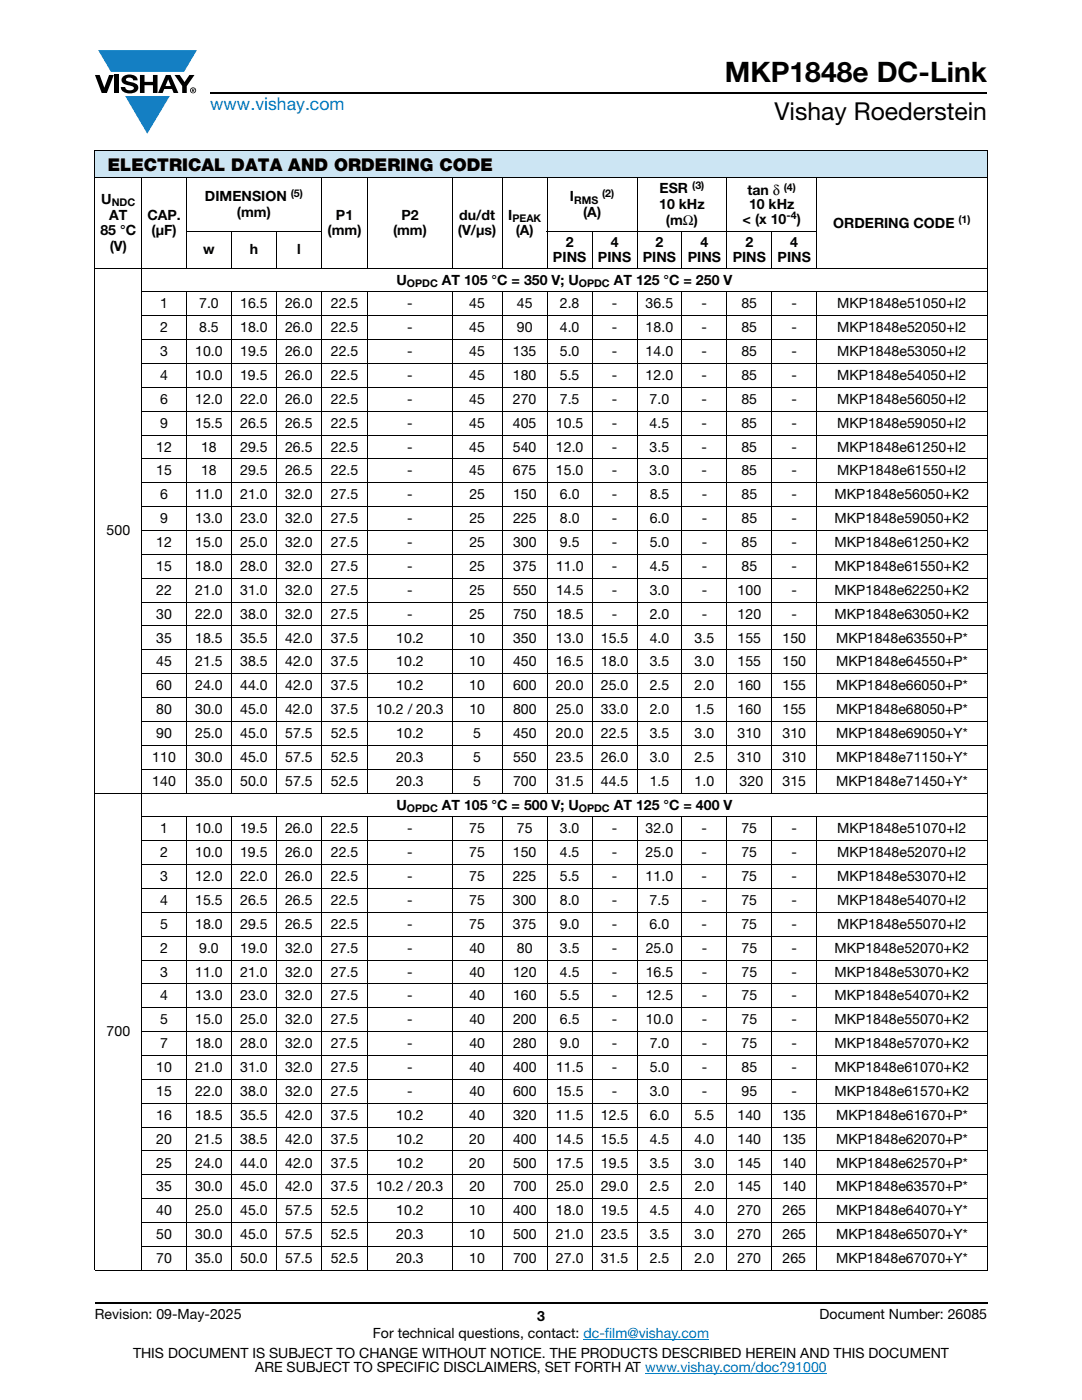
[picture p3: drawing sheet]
<svg xmlns="http://www.w3.org/2000/svg" width="216mm" height="279mm" viewBox="0 0 216 279" stroke-linecap="round" stroke-linejoin="round" font-family="sans-serif">
<defs><g id="words">
<text font-size="5.6" x="144.6" y="16.4">MKP1848e DC-Link</text>
<text font-size="4.9" x="154.5" y="24">Vishay Roederstein</text>
<text font-size="3.5" fill="#007ec4" x="42" y="21.9">www.vishay.com</text>
<text font-size="3.5" x="21.5" y="34.1">ELECTRICAL DATA AND ORDERING CODE</text>
<g font-size="2.8">
<text x="20.2" y="40.6">U</text>
<text x="40.9" y="40.2">DIMENSION</text>
<text x="113.7" y="40.2">I</text>
<text x="131.5" y="41.8">10 kHz</text>
<text x="131.6" y="38.6">ESR</text>
<text x="149.2" y="39">tan δ</text>
<text x="149.5" y="41.8">10 kHz</text>
<text x="20" y="47">85 °C</text>
<text x="21.8" y="43.8">AT</text>
<text x="29.4" y="43.8">CAP.</text>
<text x="30.2" y="47">(μF)</text>
<text x="47.3" y="43.4">(mm)</text>
<text x="65.4" y="47">(mm)</text>
<text x="67" y="43.8">P1</text>
<text x="78.4" y="47">(mm)</text>
<text x="80.1" y="43.8">P2</text>
<text x="91.4" y="46.8">(V/μs)</text>
<text x="91.6" y="44">du/dt</text>
<text x="101.4" y="43.8">I</text>
<text x="102.9" y="47">(A)</text>
<text x="116.4" y="43.4">(A)</text>
<text x="132.9" y="45">(mΩ)</text>
<text x="148.2" y="44.6">&lt; (x 10</text>
<text x="159" y="44.6">)</text>
<text x="166.2" y="45.4">ORDERING CODE</text>
<text x="21.9" y="50.2">(V)</text>
<text x="40.6" y="50.8">w</text>
<text x="49.8" y="50.8">h</text>
<text x="59.3" y="50.8">l</text>
<text x="110.3" y="52.2">PINS</text>
<text x="112.9" y="49.4">2</text>
<text x="119.3" y="52.2">PINS</text>
<text x="121.9" y="49.4">4</text>
<text x="128.3" y="52.2">PINS</text>
<text x="130.8" y="49.4">2</text>
<text x="137.2" y="52.2">PINS</text>
<text x="139.8" y="49.4">4</text>
<text x="146.2" y="52.2">PINS</text>
<text x="148.7" y="49.4">2</text>
<text x="155.2" y="52.2">PINS</text>
<text x="157.7" y="49.4">4</text>
<text x="79.1" y="56.8">U</text>
<text x="88.2" y="56.8">AT 105 °C = 350 V; U</text>
<text x="122.5" y="56.8">AT 125 °C = 250 V</text>
<text x="32" y="61.6">1</text>
<text x="39.8" y="61.6">7.0</text>
<text x="47.9" y="61.6">16.5</text>
<text x="56.9" y="61.6">26.0</text>
<text x="66" y="61.6">22.5</text>
<text x="81.3" y="61.6">-</text>
<text x="93.6" y="61.6">45</text>
<text x="103.1" y="61.6">45</text>
<text x="111.7" y="61.6">2.8</text>
<text x="122.1" y="61.6">-</text>
<text x="128.8" y="61.6">36.5</text>
<text x="140" y="61.6">-</text>
<text x="147.9" y="61.6">85</text>
<text x="157.9" y="61.6">-</text>
<text x="167.1" y="61.6">MKP1848e51050+I2</text>
<text x="32" y="66.3">2</text>
<text x="32" y="71.1">3</text>
<text x="39" y="71.1">10.0</text>
<text x="39.8" y="66.3">8.5</text>
<text x="47.9" y="71.1">19.5</text>
<text x="47.9" y="66.3">18.0</text>
<text x="56.9" y="71.1">26.0</text>
<text x="56.9" y="66.3">26.0</text>
<text x="66" y="71.1">22.5</text>
<text x="66" y="66.3">22.5</text>
<text x="81.3" y="71.1">-</text>
<text x="81.3" y="66.3">-</text>
<text x="93.6" y="71.1">45</text>
<text x="93.6" y="66.3">45</text>
<text x="102.4" y="71.1">135</text>
<text x="103.1" y="66.3">90</text>
<text x="111.7" y="71.1">5.0</text>
<text x="111.7" y="66.3">4.0</text>
<text x="122.1" y="71.1">-</text>
<text x="122.1" y="66.3">-</text>
<text x="128.8" y="71.1">14.0</text>
<text x="128.8" y="66.3">18.0</text>
<text x="140" y="71.1">-</text>
<text x="140" y="66.3">-</text>
<text x="147.9" y="71.1">85</text>
<text x="147.9" y="66.3">85</text>
<text x="157.9" y="71.1">-</text>
<text x="157.9" y="66.3">-</text>
<text x="167.1" y="71.1">MKP1848e53050+I2</text>
<text x="167.1" y="66.3">MKP1848e52050+I2</text>
<text x="32" y="75.8">4</text>
<text x="39" y="75.8">10.0</text>
<text x="47.9" y="75.8">19.5</text>
<text x="56.9" y="75.8">26.0</text>
<text x="66" y="75.8">22.5</text>
<text x="81.3" y="75.8">-</text>
<text x="93.6" y="75.8">45</text>
<text x="102.4" y="75.8">180</text>
<text x="111.7" y="75.8">5.5</text>
<text x="122.1" y="75.8">-</text>
<text x="128.8" y="75.8">12.0</text>
<text x="140" y="75.8">-</text>
<text x="147.9" y="75.8">85</text>
<text x="157.9" y="75.8">-</text>
<text x="167.1" y="75.8">MKP1848e54050+I2</text>
<text x="32" y="80.6">6</text>
<text x="39" y="80.6">12.0</text>
<text x="47.9" y="80.6">22.0</text>
<text x="56.9" y="80.6">26.0</text>
<text x="66" y="80.6">22.5</text>
<text x="81.3" y="80.6">-</text>
<text x="93.6" y="80.6">45</text>
<text x="102.4" y="80.6">270</text>
<text x="111.7" y="80.6">7.5</text>
<text x="122.1" y="80.6">-</text>
<text x="129.6" y="80.6">7.0</text>
<text x="140" y="80.6">-</text>
<text x="147.9" y="80.6">85</text>
<text x="157.9" y="80.6">-</text>
<text x="167.1" y="80.6">MKP1848e56050+I2</text>
<text x="32" y="85.4">9</text>
<text x="39" y="85.4">15.5</text>
<text x="47.9" y="85.4">26.5</text>
<text x="56.9" y="85.4">26.5</text>
<text x="66" y="85.4">22.5</text>
<text x="81.3" y="85.4">-</text>
<text x="93.6" y="85.4">45</text>
<text x="102.4" y="85.4">405</text>
<text x="110.9" y="85.4">10.5</text>
<text x="122.1" y="85.4">-</text>
<text x="129.6" y="85.4">4.5</text>
<text x="140" y="85.4">-</text>
<text x="147.9" y="85.4">85</text>
<text x="157.9" y="85.4">-</text>
<text x="167.1" y="85.4">MKP1848e59050+I2</text>
<text x="31.2" y="90.1">12</text>
<text x="31.2" y="94.9">15</text>
<text x="40.1" y="90.1">18</text>
<text x="40.1" y="94.9">18</text>
<text x="47.9" y="90.1">29.5</text>
<text x="47.9" y="94.9">29.5</text>
<text x="56.9" y="90.1">26.5</text>
<text x="56.9" y="94.9">26.5</text>
<text x="66" y="90.1">22.5</text>
<text x="66" y="94.9">22.5</text>
<text x="81.3" y="90.1">-</text>
<text x="81.3" y="94.9">-</text>
<text x="93.6" y="90.1">45</text>
<text x="93.6" y="94.9">45</text>
<text x="102.4" y="90.1">540</text>
<text x="102.4" y="94.9">675</text>
<text x="110.9" y="90.1">12.0</text>
<text x="110.9" y="94.9">15.0</text>
<text x="122.1" y="90.1">-</text>
<text x="122.1" y="94.9">-</text>
<text x="129.6" y="90.1">3.5</text>
<text x="129.6" y="94.9">3.0</text>
<text x="140" y="90.1">-</text>
<text x="140" y="94.9">-</text>
<text x="147.9" y="90.1">85</text>
<text x="147.9" y="94.9">85</text>
<text x="157.9" y="90.1">-</text>
<text x="157.9" y="94.9">-</text>
<text x="167.1" y="90.1">MKP1848e61250+I2</text>
<text x="167.1" y="94.9">MKP1848e61550+I2</text>
<text x="32" y="99.7">6</text>
<text x="39" y="99.7">11.0</text>
<text x="47.9" y="99.7">21.0</text>
<text x="56.9" y="99.7">32.0</text>
<text x="66" y="99.7">27.5</text>
<text x="81.3" y="99.7">-</text>
<text x="93.7" y="99.7">25</text>
<text x="102.4" y="99.7">150</text>
<text x="111.7" y="99.7">6.0</text>
<text x="122.1" y="99.7">-</text>
<text x="129.6" y="99.7">8.5</text>
<text x="140" y="99.7">-</text>
<text x="148" y="99.7">85</text>
<text x="158" y="99.7">-</text>
<text x="166.5" y="99.7">MKP1848e56050+K2</text>
<text x="21.3" y="106.8">500</text>
<text x="32" y="104.4">9</text>
<text x="39" y="104.4">13.0</text>
<text x="47.9" y="104.4">23.0</text>
<text x="56.9" y="104.4">32.0</text>
<text x="66" y="104.4">27.5</text>
<text x="81.3" y="104.4">-</text>
<text x="93.7" y="104.4">25</text>
<text x="102.4" y="104.4">225</text>
<text x="111.7" y="104.4">8.0</text>
<text x="122.1" y="104.4">-</text>
<text x="129.6" y="104.4">6.0</text>
<text x="140" y="104.4">-</text>
<text x="148" y="104.4">85</text>
<text x="158" y="104.4">-</text>
<text x="166.5" y="104.4">MKP1848e59050+K2</text>
<text x="31.2" y="109.2">12</text>
<text x="31.2" y="113.9">15</text>
<text x="39" y="109.2">15.0</text>
<text x="39" y="113.9">18.0</text>
<text x="47.9" y="109.2">25.0</text>
<text x="47.9" y="113.9">28.0</text>
<text x="56.9" y="109.2">32.0</text>
<text x="56.9" y="113.9">32.0</text>
<text x="66" y="109.2">27.5</text>
<text x="66" y="113.9">27.5</text>
<text x="81.3" y="109.2">-</text>
<text x="81.3" y="113.9">-</text>
<text x="93.7" y="109.2">25</text>
<text x="93.7" y="113.9">25</text>
<text x="102.4" y="109.2">300</text>
<text x="102.4" y="113.9">375</text>
<text x="110.9" y="113.9">11.0</text>
<text x="111.7" y="109.2">9.5</text>
<text x="122.1" y="113.9">-</text>
<text x="122.1" y="109.2">-</text>
<text x="129.6" y="113.9">4.5</text>
<text x="129.6" y="109.2">5.0</text>
<text x="140" y="109.2">-</text>
<text x="140" y="113.9">-</text>
<text x="148" y="109.2">85</text>
<text x="148" y="113.9">85</text>
<text x="158" y="109.2">-</text>
<text x="158" y="113.9">-</text>
<text x="166.5" y="109.2">MKP1848e61250+K2</text>
<text x="166.5" y="113.9">MKP1848e61550+K2</text>
<text x="31.2" y="118.7">22</text>
<text x="39" y="118.7">21.0</text>
<text x="47.9" y="118.7">31.0</text>
<text x="56.9" y="118.7">32.0</text>
<text x="66" y="118.7">27.5</text>
<text x="81.3" y="118.7">-</text>
<text x="93.7" y="118.7">25</text>
<text x="102.4" y="118.7">550</text>
<text x="110.9" y="118.7">14.5</text>
<text x="122.1" y="118.7">-</text>
<text x="129.6" y="118.7">3.0</text>
<text x="140" y="118.7">-</text>
<text x="147.2" y="118.7">100</text>
<text x="158" y="118.7">-</text>
<text x="166.5" y="118.7">MKP1848e62250+K2</text>
<text x="31.2" y="123.5">30</text>
<text x="39" y="123.5">22.0</text>
<text x="47.9" y="123.5">38.0</text>
<text x="56.9" y="123.5">32.0</text>
<text x="66" y="123.5">27.5</text>
<text x="81.3" y="123.5">-</text>
<text x="93.7" y="123.5">25</text>
<text x="102.4" y="123.5">750</text>
<text x="110.9" y="123.5">18.5</text>
<text x="122.1" y="123.5">-</text>
<text x="129.6" y="123.5">2.0</text>
<text x="140" y="123.5">-</text>
<text x="147.2" y="123.5">120</text>
<text x="158" y="123.5">-</text>
<text x="166.5" y="123.5">MKP1848e63050+K2</text>
<text x="31.2" y="128.2">35</text>
<text x="39" y="128.2">18.5</text>
<text x="47.9" y="128.2">35.5</text>
<text x="56.9" y="128.2">42.0</text>
<text x="66" y="128.2">37.5</text>
<text x="79.1" y="128.2">10.2</text>
<text x="93.6" y="128.2">10</text>
<text x="102.4" y="128.2">350</text>
<text x="110.9" y="128.2">13.0</text>
<text x="119.9" y="128.2">15.5</text>
<text x="129.6" y="128.2">4.0</text>
<text x="138.6" y="128.2">3.5</text>
<text x="147.2" y="128.2">155</text>
<text x="156.1" y="128.2">150</text>
<text x="166.8" y="128.2">MKP1848e63550+P*</text>
<text x="31.2" y="133">45</text>
<text x="31.2" y="137.8">60</text>
<text x="39" y="133">21.5</text>
<text x="39" y="137.8">24.0</text>
<text x="47.9" y="133">38.5</text>
<text x="47.9" y="137.8">44.0</text>
<text x="56.9" y="133">42.0</text>
<text x="56.9" y="137.8">42.0</text>
<text x="66" y="133">37.5</text>
<text x="66" y="137.8">37.5</text>
<text x="79.1" y="133">10.2</text>
<text x="79.1" y="137.8">10.2</text>
<text x="93.6" y="133">10</text>
<text x="93.6" y="137.8">10</text>
<text x="102.4" y="133">450</text>
<text x="102.4" y="137.8">600</text>
<text x="110.9" y="133">16.5</text>
<text x="110.9" y="137.8">20.0</text>
<text x="119.9" y="133">18.0</text>
<text x="119.9" y="137.8">25.0</text>
<text x="129.6" y="133">3.5</text>
<text x="129.6" y="137.8">2.5</text>
<text x="138.6" y="133">3.0</text>
<text x="138.6" y="137.8">2.0</text>
<text x="147.2" y="133">155</text>
<text x="147.2" y="137.8">160</text>
<text x="156.1" y="133">150</text>
<text x="156.1" y="137.8">155</text>
<text x="166.8" y="133">MKP1848e64550+P*</text>
<text x="166.8" y="137.8">MKP1848e66050+P*</text>
<text x="31.2" y="142.5">80</text>
<text x="39" y="142.5">30.0</text>
<text x="47.9" y="142.5">45.0</text>
<text x="56.9" y="142.5">42.0</text>
<text x="66" y="142.5">37.5</text>
<text x="75.1" y="142.5">10.2 / 20.3</text>
<text x="93.7" y="142.5">10</text>
<text x="102.4" y="142.5">800</text>
<text x="110.9" y="142.5">25.0</text>
<text x="119.9" y="142.5">33.0</text>
<text x="129.6" y="142.5">2.0</text>
<text x="138.6" y="142.5">1.5</text>
<text x="147.2" y="142.5">160</text>
<text x="156.1" y="142.5">155</text>
<text x="166.8" y="142.5">MKP1848e68050+P*</text>
<text x="31.2" y="147.3">90</text>
<text x="39" y="147.3">25.0</text>
<text x="47.9" y="147.3">45.0</text>
<text x="56.9" y="147.3">57.5</text>
<text x="66" y="147.3">52.5</text>
<text x="79.1" y="147.3">10.2</text>
<text x="94.4" y="147.3">5</text>
<text x="102.4" y="147.3">450</text>
<text x="110.9" y="147.3">20.0</text>
<text x="119.9" y="147.3">22.5</text>
<text x="129.6" y="147.3">3.5</text>
<text x="138.6" y="147.3">3.0</text>
<text x="147.2" y="147.3">310</text>
<text x="156.1" y="147.3">310</text>
<text x="166.8" y="147.3">MKP1848e69050+Y*</text>
<text x="30.4" y="152">110</text>
<text x="39" y="152">30.0</text>
<text x="47.9" y="152">45.0</text>
<text x="56.9" y="152">57.5</text>
<text x="66" y="152">52.5</text>
<text x="79.1" y="152">20.3</text>
<text x="94.4" y="152">5</text>
<text x="102.4" y="152">550</text>
<text x="110.9" y="152">23.5</text>
<text x="119.9" y="152">26.0</text>
<text x="129.6" y="152">3.0</text>
<text x="138.6" y="152">2.5</text>
<text x="147.2" y="152">310</text>
<text x="156.1" y="152">310</text>
<text x="166.8" y="152">MKP1848e71150+Y*</text>
<text x="30.4" y="156.8">140</text>
<text x="39" y="156.8">35.0</text>
<text x="47.9" y="156.8">50.0</text>
<text x="56.9" y="156.8">57.5</text>
<text x="66" y="156.8">52.5</text>
<text x="79.1" y="156.8">20.3</text>
<text x="79.1" y="161.6">U</text>
<text x="88.2" y="161.6">AT 105 °C = 500 V; U</text>
<text x="94.4" y="156.8">5</text>
<text x="102.4" y="156.8">700</text>
<text x="110.9" y="156.8">31.5</text>
<text x="119.9" y="156.8">44.5</text>
<text x="122.5" y="161.6">AT 125 °C = 400 V</text>
<text x="129.6" y="156.8">1.5</text>
<text x="138.6" y="156.8">1.0</text>
<text x="147.6" y="156.8">320</text>
<text x="156.1" y="156.8">315</text>
<text x="166.8" y="156.8">MKP1848e71450+Y*</text>
<text x="32" y="166.3">1</text>
<text x="39" y="166.3">10.0</text>
<text x="47.9" y="166.3">19.5</text>
<text x="56.9" y="166.3">26.0</text>
<text x="66" y="166.3">22.5</text>
<text x="81.3" y="166.3">-</text>
<text x="93.6" y="166.3">75</text>
<text x="103.1" y="166.3">75</text>
<text x="111.7" y="166.3">3.0</text>
<text x="122.1" y="166.3">-</text>
<text x="128.8" y="166.3">32.0</text>
<text x="140" y="166.3">-</text>
<text x="147.9" y="166.3">75</text>
<text x="157.9" y="166.3">-</text>
<text x="167.1" y="166.3">MKP1848e51070+I2</text>
<text x="32" y="171.1">2</text>
<text x="39" y="171.1">10.0</text>
<text x="47.9" y="171.1">19.5</text>
<text x="56.9" y="171.1">26.0</text>
<text x="66" y="171.1">22.5</text>
<text x="81.3" y="171.1">-</text>
<text x="93.6" y="171.1">75</text>
<text x="102.4" y="171.1">150</text>
<text x="111.7" y="171.1">4.5</text>
<text x="122.1" y="171.1">-</text>
<text x="128.8" y="171.1">25.0</text>
<text x="140" y="171.1">-</text>
<text x="147.9" y="171.1">75</text>
<text x="157.9" y="171.1">-</text>
<text x="167.1" y="171.1">MKP1848e52070+I2</text>
<text x="32" y="175.9">3</text>
<text x="39" y="175.9">12.0</text>
<text x="47.9" y="175.9">22.0</text>
<text x="56.9" y="175.9">26.0</text>
<text x="66" y="175.9">22.5</text>
<text x="81.3" y="175.9">-</text>
<text x="93.6" y="175.9">75</text>
<text x="102.4" y="175.9">225</text>
<text x="111.7" y="175.9">5.5</text>
<text x="122.1" y="175.9">-</text>
<text x="128.8" y="175.9">11.0</text>
<text x="140" y="175.9">-</text>
<text x="147.9" y="175.9">75</text>
<text x="157.9" y="175.9">-</text>
<text x="167.1" y="175.9">MKP1848e53070+I2</text>
<text x="32" y="180.6">4</text>
<text x="32" y="185.4">5</text>
<text x="39" y="180.6">15.5</text>
<text x="39" y="185.4">18.0</text>
<text x="47.9" y="180.6">26.5</text>
<text x="47.9" y="185.4">29.5</text>
<text x="56.9" y="180.6">26.5</text>
<text x="56.9" y="185.4">26.5</text>
<text x="66" y="180.6">22.5</text>
<text x="66" y="185.4">22.5</text>
<text x="81.3" y="180.6">-</text>
<text x="81.3" y="185.4">-</text>
<text x="93.6" y="180.6">75</text>
<text x="93.6" y="185.4">75</text>
<text x="102.4" y="180.6">300</text>
<text x="102.4" y="185.4">375</text>
<text x="111.7" y="180.6">8.0</text>
<text x="111.7" y="185.4">9.0</text>
<text x="122.1" y="180.6">-</text>
<text x="122.1" y="185.4">-</text>
<text x="129.6" y="180.6">7.5</text>
<text x="129.6" y="185.4">6.0</text>
<text x="140" y="180.6">-</text>
<text x="140" y="185.4">-</text>
<text x="147.9" y="180.6">75</text>
<text x="147.9" y="185.4">75</text>
<text x="157.9" y="180.6">-</text>
<text x="157.9" y="185.4">-</text>
<text x="167.1" y="180.6">MKP1848e54070+I2</text>
<text x="167.1" y="185.4">MKP1848e55070+I2</text>
<text x="32" y="190.1">2</text>
<text x="39.8" y="190.1">9.0</text>
<text x="47.9" y="190.1">19.0</text>
<text x="56.9" y="190.1">32.0</text>
<text x="66" y="190.1">27.5</text>
<text x="81.3" y="190.1">-</text>
<text x="93.7" y="190.1">40</text>
<text x="103.2" y="190.1">80</text>
<text x="111.7" y="190.1">3.5</text>
<text x="122.1" y="190.1">-</text>
<text x="128.9" y="190.1">25.0</text>
<text x="140" y="190.1">-</text>
<text x="148" y="190.1">75</text>
<text x="158" y="190.1">-</text>
<text x="166.5" y="190.1">MKP1848e52070+K2</text>
<text x="32" y="194.9">3</text>
<text x="39" y="194.9">11.0</text>
<text x="47.9" y="194.9">21.0</text>
<text x="56.9" y="194.9">32.0</text>
<text x="66" y="194.9">27.5</text>
<text x="81.3" y="194.9">-</text>
<text x="93.7" y="194.9">40</text>
<text x="102.4" y="194.9">120</text>
<text x="111.7" y="194.9">4.5</text>
<text x="122.1" y="194.9">-</text>
<text x="128.9" y="194.9">16.5</text>
<text x="140" y="194.9">-</text>
<text x="148" y="194.9">75</text>
<text x="158" y="194.9">-</text>
<text x="166.5" y="194.9">MKP1848e53070+K2</text>
<text x="32" y="199.7">4</text>
<text x="39" y="199.7">13.0</text>
<text x="47.9" y="199.7">23.0</text>
<text x="56.9" y="199.7">32.0</text>
<text x="66" y="199.7">27.5</text>
<text x="81.3" y="199.7">-</text>
<text x="93.7" y="199.7">40</text>
<text x="102.4" y="199.7">160</text>
<text x="111.7" y="199.7">5.5</text>
<text x="122.1" y="199.7">-</text>
<text x="128.9" y="199.7">12.5</text>
<text x="140" y="199.7">-</text>
<text x="148" y="199.7">75</text>
<text x="158" y="199.7">-</text>
<text x="166.5" y="199.7">MKP1848e54070+K2</text>
<text x="21.3" y="206.8">700</text>
<text x="32" y="204.4">5</text>
<text x="32" y="209.2">7</text>
<text x="39" y="204.4">15.0</text>
<text x="39" y="209.2">18.0</text>
<text x="47.9" y="204.4">25.0</text>
<text x="47.9" y="209.2">28.0</text>
<text x="56.9" y="204.4">32.0</text>
<text x="56.9" y="209.2">32.0</text>
<text x="66" y="204.4">27.5</text>
<text x="66" y="209.2">27.5</text>
<text x="81.3" y="204.4">-</text>
<text x="81.3" y="209.2">-</text>
<text x="93.7" y="204.4">40</text>
<text x="93.7" y="209.2">40</text>
<text x="102.4" y="204.4">200</text>
<text x="102.4" y="209.2">280</text>
<text x="111.7" y="204.4">6.5</text>
<text x="111.7" y="209.2">9.0</text>
<text x="122.1" y="204.4">-</text>
<text x="122.1" y="209.2">-</text>
<text x="128.9" y="204.4">10.0</text>
<text x="129.6" y="209.2">7.0</text>
<text x="140" y="209.2">-</text>
<text x="140" y="204.4">-</text>
<text x="148" y="209.2">75</text>
<text x="148" y="204.4">75</text>
<text x="158" y="209.2">-</text>
<text x="158" y="204.4">-</text>
<text x="166.5" y="209.2">MKP1848e57070+K2</text>
<text x="166.5" y="204.4">MKP1848e55070+K2</text>
<text x="31.2" y="214">10</text>
<text x="39" y="214">21.0</text>
<text x="47.9" y="214">31.0</text>
<text x="56.9" y="214">32.0</text>
<text x="66" y="214">27.5</text>
<text x="81.3" y="214">-</text>
<text x="93.7" y="214">40</text>
<text x="102.4" y="214">400</text>
<text x="110.9" y="214">11.5</text>
<text x="122.1" y="214">-</text>
<text x="129.6" y="214">5.0</text>
<text x="140" y="214">-</text>
<text x="148" y="214">85</text>
<text x="158" y="214">-</text>
<text x="166.5" y="214">MKP1848e61070+K2</text>
<text x="31.2" y="218.7">15</text>
<text x="39" y="218.7">22.0</text>
<text x="47.9" y="218.7">38.0</text>
<text x="56.9" y="218.7">32.0</text>
<text x="66" y="218.7">27.5</text>
<text x="81.3" y="218.7">-</text>
<text x="93.7" y="218.7">40</text>
<text x="102.4" y="218.7">600</text>
<text x="110.9" y="218.7">15.5</text>
<text x="122.1" y="218.7">-</text>
<text x="129.6" y="218.7">3.0</text>
<text x="140" y="218.7">-</text>
<text x="148" y="218.7">95</text>
<text x="158" y="218.7">-</text>
<text x="166.5" y="218.7">MKP1848e61570+K2</text>
<text x="31.2" y="223.5">16</text>
<text x="39" y="223.5">18.5</text>
<text x="47.9" y="223.5">35.5</text>
<text x="56.9" y="223.5">42.0</text>
<text x="66" y="223.5">37.5</text>
<text x="79.1" y="223.5">10.2</text>
<text x="93.6" y="223.5">40</text>
<text x="102.4" y="223.5">320</text>
<text x="110.9" y="223.5">11.5</text>
<text x="119.9" y="223.5">12.5</text>
<text x="129.6" y="223.5">6.0</text>
<text x="138.6" y="223.5">5.5</text>
<text x="147.2" y="223.5">140</text>
<text x="156.1" y="223.5">135</text>
<text x="166.8" y="223.5">MKP1848e61670+P*</text>
<text x="31.2" y="228.2">20</text>
<text x="31.2" y="233">25</text>
<text x="39" y="228.2">21.5</text>
<text x="39" y="233">24.0</text>
<text x="47.9" y="228.2">38.5</text>
<text x="47.9" y="233">44.0</text>
<text x="56.9" y="228.2">42.0</text>
<text x="56.9" y="233">42.0</text>
<text x="66" y="228.2">37.5</text>
<text x="66" y="233">37.5</text>
<text x="79.1" y="228.2">10.2</text>
<text x="79.1" y="233">10.2</text>
<text x="93.6" y="228.2">20</text>
<text x="93.6" y="233">20</text>
<text x="102.4" y="228.2">400</text>
<text x="102.4" y="233">500</text>
<text x="110.9" y="228.2">14.5</text>
<text x="110.9" y="233">17.5</text>
<text x="119.9" y="228.2">15.5</text>
<text x="119.9" y="233">19.5</text>
<text x="129.6" y="228.2">4.5</text>
<text x="129.6" y="233">3.5</text>
<text x="138.6" y="228.2">4.0</text>
<text x="138.6" y="233">3.0</text>
<text x="147.2" y="228.2">140</text>
<text x="147.2" y="233">145</text>
<text x="156.1" y="228.2">135</text>
<text x="156.1" y="233">140</text>
<text x="166.8" y="228.2">MKP1848e62070+P*</text>
<text x="166.8" y="233">MKP1848e62570+P*</text>
<text x="31.2" y="237.8">35</text>
<text x="39" y="237.8">30.0</text>
<text x="47.9" y="237.8">45.0</text>
<text x="56.9" y="237.8">42.0</text>
<text x="66" y="237.8">37.5</text>
<text x="75.1" y="237.8">10.2 / 20.3</text>
<text x="93.7" y="237.8">20</text>
<text x="102.4" y="237.8">700</text>
<text x="110.9" y="237.8">25.0</text>
<text x="119.9" y="237.8">29.0</text>
<text x="129.6" y="237.8">2.5</text>
<text x="138.6" y="237.8">2.0</text>
<text x="147.2" y="237.8">145</text>
<text x="156.1" y="237.8">140</text>
<text x="166.8" y="237.8">MKP1848e63570+P*</text>
<text x="31.2" y="242.5">40</text>
<text x="39" y="242.5">25.0</text>
<text x="47.9" y="242.5">45.0</text>
<text x="56.9" y="242.5">57.5</text>
<text x="66" y="242.5">52.5</text>
<text x="79.1" y="242.5">10.2</text>
<text x="93.6" y="242.5">10</text>
<text x="102.4" y="242.5">400</text>
<text x="110.9" y="242.5">18.0</text>
<text x="119.9" y="242.5">19.5</text>
<text x="129.6" y="242.5">4.5</text>
<text x="138.6" y="242.5">4.0</text>
<text x="147.2" y="242.5">270</text>
<text x="156.1" y="242.5">265</text>
<text x="166.8" y="242.5">MKP1848e64070+Y*</text>
<text x="31.2" y="247.3">50</text>
<text x="39" y="247.3">30.0</text>
<text x="47.9" y="247.3">45.0</text>
<text x="56.9" y="247.3">57.5</text>
<text x="66" y="247.3">52.5</text>
<text x="79.1" y="247.3">20.3</text>
<text x="93.6" y="247.3">10</text>
<text x="102.4" y="247.3">500</text>
<text x="110.9" y="247.3">21.0</text>
<text x="119.9" y="247.3">23.5</text>
<text x="129.6" y="247.3">3.5</text>
<text x="138.6" y="247.3">3.0</text>
<text x="147.2" y="247.3">270</text>
<text x="156.1" y="247.3">265</text>
<text x="166.8" y="247.3">MKP1848e65070+Y*</text>
<text x="31.2" y="252.1">70</text>
<text x="39" y="252.1">35.0</text>
<text x="47.9" y="252.1">50.0</text>
<text x="56.9" y="252.1">57.5</text>
<text x="66" y="252.1">52.5</text>
<text x="79.1" y="252.1">20.3</text>
<text x="93.6" y="252.1">10</text>
<text x="102.4" y="252.1">700</text>
<text x="110.9" y="252.1">27.0</text>
<text x="119.9" y="252.1">31.5</text>
<text x="129.6" y="252.1">2.5</text>
<text x="138.6" y="252.1">2.0</text>
<text x="147.2" y="252.1">270</text>
<text x="156.1" y="252.1">265</text>
<text x="166.8" y="252.1">MKP1848e67070+Y*</text>
<text x="18.9" y="263.3">Revision: 09-May-2025</text>
<text x="107.2" y="263.6">3</text>
<text x="163.6" y="263.3">Document Number: 26085</text>
<text x="74.4" y="267.1">For technical questions, contact: dc-film@vishay.com</text>
<text x="26.5" y="271">THIS DOCUMENT IS SUBJECT TO CHANGE WITHOUT NOTICE. THE PRODUCTS DESCRIBED HEREIN AND THIS DOCUMENT</text>
<text x="50.9" y="273.8">ARE SUBJECT TO SPECIFIC DISCLAIMERS, SET FORTH AT www.vishay.com/doc?91000</text>
</g>
<g font-size="2.1">
<text x="22.3" y="41.1">NDC</text>
<text x="58" y="39.3">(5)</text>
<text x="114.6" y="40.7">RMS</text>
<text x="120.2" y="39.3">(2)</text>
<text x="138.1" y="37.8">(3)</text>
<text x="156.4" y="38.1">(4)</text>
<text x="102.2" y="44.3">PEAK</text>
<text x="157" y="43.8">-4</text>
<text x="191.3" y="44.6">(1)</text>
<text x="81.2" y="57.3">OPDC</text>
<text x="115.5" y="57.3">OPDC</text>
<text x="81.2" y="162.1">OPDC</text>
<text x="115.5" y="162.1">OPDC</text>
</g>
</g></defs>
<g fill="#147fc3">
<path d="M19.6 10h19.7l-2.6 4.3h-1.1h-13.5z"/>
<path d="M25 19.2h8.9l-4.5 7.5z"/>
</g>
<g fill="#000">
<path d="M18.9 15h1l.9 2.5 1-2.5h.9l-1.4 3.6h-1zM22.9 15h.9v3.6h-.9zM24.6 15.3a2.1 2.1 0 0 1 2.8 .3l.1 .4h-.9a.79 .79 0 0 0-.7-.5 .79 .79 0 0 0-.8 .4l.3 .3 1 .2a1.08 1.08 0 0 1 1.2 1 1.08 1.08 0 0 1-1.1 1.2 1.73 1.73 0 0 1-2.4-1.2h.9a.96 .96 0 0 0 .8 .6 .96 .96 0 0 0 .9-.4 1.31 1.31 0 0 0-1.2-.6 1.03 1.03 0 0 1-1.1-.6 1.03 1.03 0 0 1 .2-1.1zM27.9 15h.9v1.3h1.7v-1.3h.9v3.6h-.9v-1.6h-1.7v1.6h-.9zM34.8 15h1.1l.9 1.4 1-1.4h1l-1.5 2.2v1.4h-.9v-1.4z"/>
<path d="M33.6 15.9l.5 1.3h-1.1zM33.1 15l-1.6 3.6h1l.3-.8h1.5l.3 .8h1l-1.6-3.6z"/>
<path d="M38.4 17.8h.2v.2h-.2zM38.3 17.7v.7h.1v-.3l.4 .3-.2-.3 .2-.2-.1-.2z"/>
<path d="M38.1 18a.46 .46 0 0 1 .9 0 .46 .46 0 0 1-.9 0zM37.9 18a.6 .6 0 0 0 1.2 0 .6 .6 0 0 0-1.2 0z"/>
</g>
<path d="M42 18.6h155M18.9 260h178.1" fill="none" stroke="#000" stroke-width=".36"/>
<path d="M116.4 267.3h25.1M128.7 274h36.3" fill="none" stroke="#007ec4" stroke-width=".2"/>
<path d="M18.9 30h178.1v5.5h-178.1z" fill="#cce5f3"/>
<g fill="none" stroke="#000" stroke-width=".2">
<path d="M18.9 30h178.1M18.9 35.5h178.1M18.9 30.1v223.3M28.3 35.4v218.2M37.2 35.4v18.2M64.1 35.4v18.2M73.4 35.4v18.2M90.2 35.4v18.2M100.2 35.4v18.2M109.2 35.4v18.2M127.1 35.4v18.2M145 35.4v18.2"/>
<path d="M163 35.4v18.2M197 30.1v223.3M18.9 53.5h178.1M28.2 58.3h168.8M37.1 46.2h27.1M37.2 58.2v100.1M46.2 46.2v7.4M46.2 58.2v100.1M55.1 46.2v7.4M55.1 58.2v100.1M64.1 58.2v100.1M73.4 58.2v100.1"/>
<path d="M90.2 58.2v100.1M100.2 58.2v100.1M109.1 46.2h53.9M109.2 58.2v100.1M118.2 46.2v7.4M118.2 58.2v100.1M127.1 58.2v100.1M136.1 46.2v7.4M136.1 58.2v100.1M145 58.2v100.1M154 46.2v7.4M154 58.2v100.1"/>
<path d="M163 58.2v100.1M28.2 63h168.8M28.2 67.8h168.8M28.2 72.5h168.8M28.2 77.3h168.8M28.2 82.1h168.8M28.2 86.8h168.8M28.2 91.6h168.8M28.2 96.4h168.8M28.2 101.1h168.8M28.2 105.9h168.8M28.2 110.6h168.8"/>
<path d="M28.2 115.4h168.8M28.2 120.2h168.8M28.2 124.9h168.8M28.2 129.7h168.8M28.2 134.5h168.8M28.2 139.2h168.8M18.9 158.3h178.1M28.2 144h168.8M28.2 148.7h168.8M28.2 153.5h168.8M28.2 163h168.8M28.2 167.8h168.8"/>
<path d="M28.2 172.6h168.8M28.2 177.3h168.8M37.2 162.9v90.7M46.2 162.9v90.7M55.1 162.9v90.7M64.1 162.9v90.7M73.4 162.9v90.7M90.2 162.9v90.7M100.2 162.9v90.7M109.2 162.9v90.7M118.2 162.9v90.7M127.1 162.9v90.7"/>
<path d="M136.1 162.9v90.7M145 162.9v90.7M154 162.9v90.7M163 162.9v90.7M28.2 182.1h168.8M28.2 186.8h168.8M28.2 191.6h168.8M28.2 196.4h168.8M28.2 201.1h168.8M28.2 205.9h168.8M28.2 210.7h168.8M28.2 215.4h168.8"/>
<path d="M28.2 220.2h168.8M28.2 224.9h168.8M28.2 229.7h168.8M28.2 234.5h168.8M28.2 239.2h168.8M18.9 253.5h178.1M28.2 244h168.8M28.2 248.8h168.8"/>
</g>
<use href="#words"/>
</svg>
